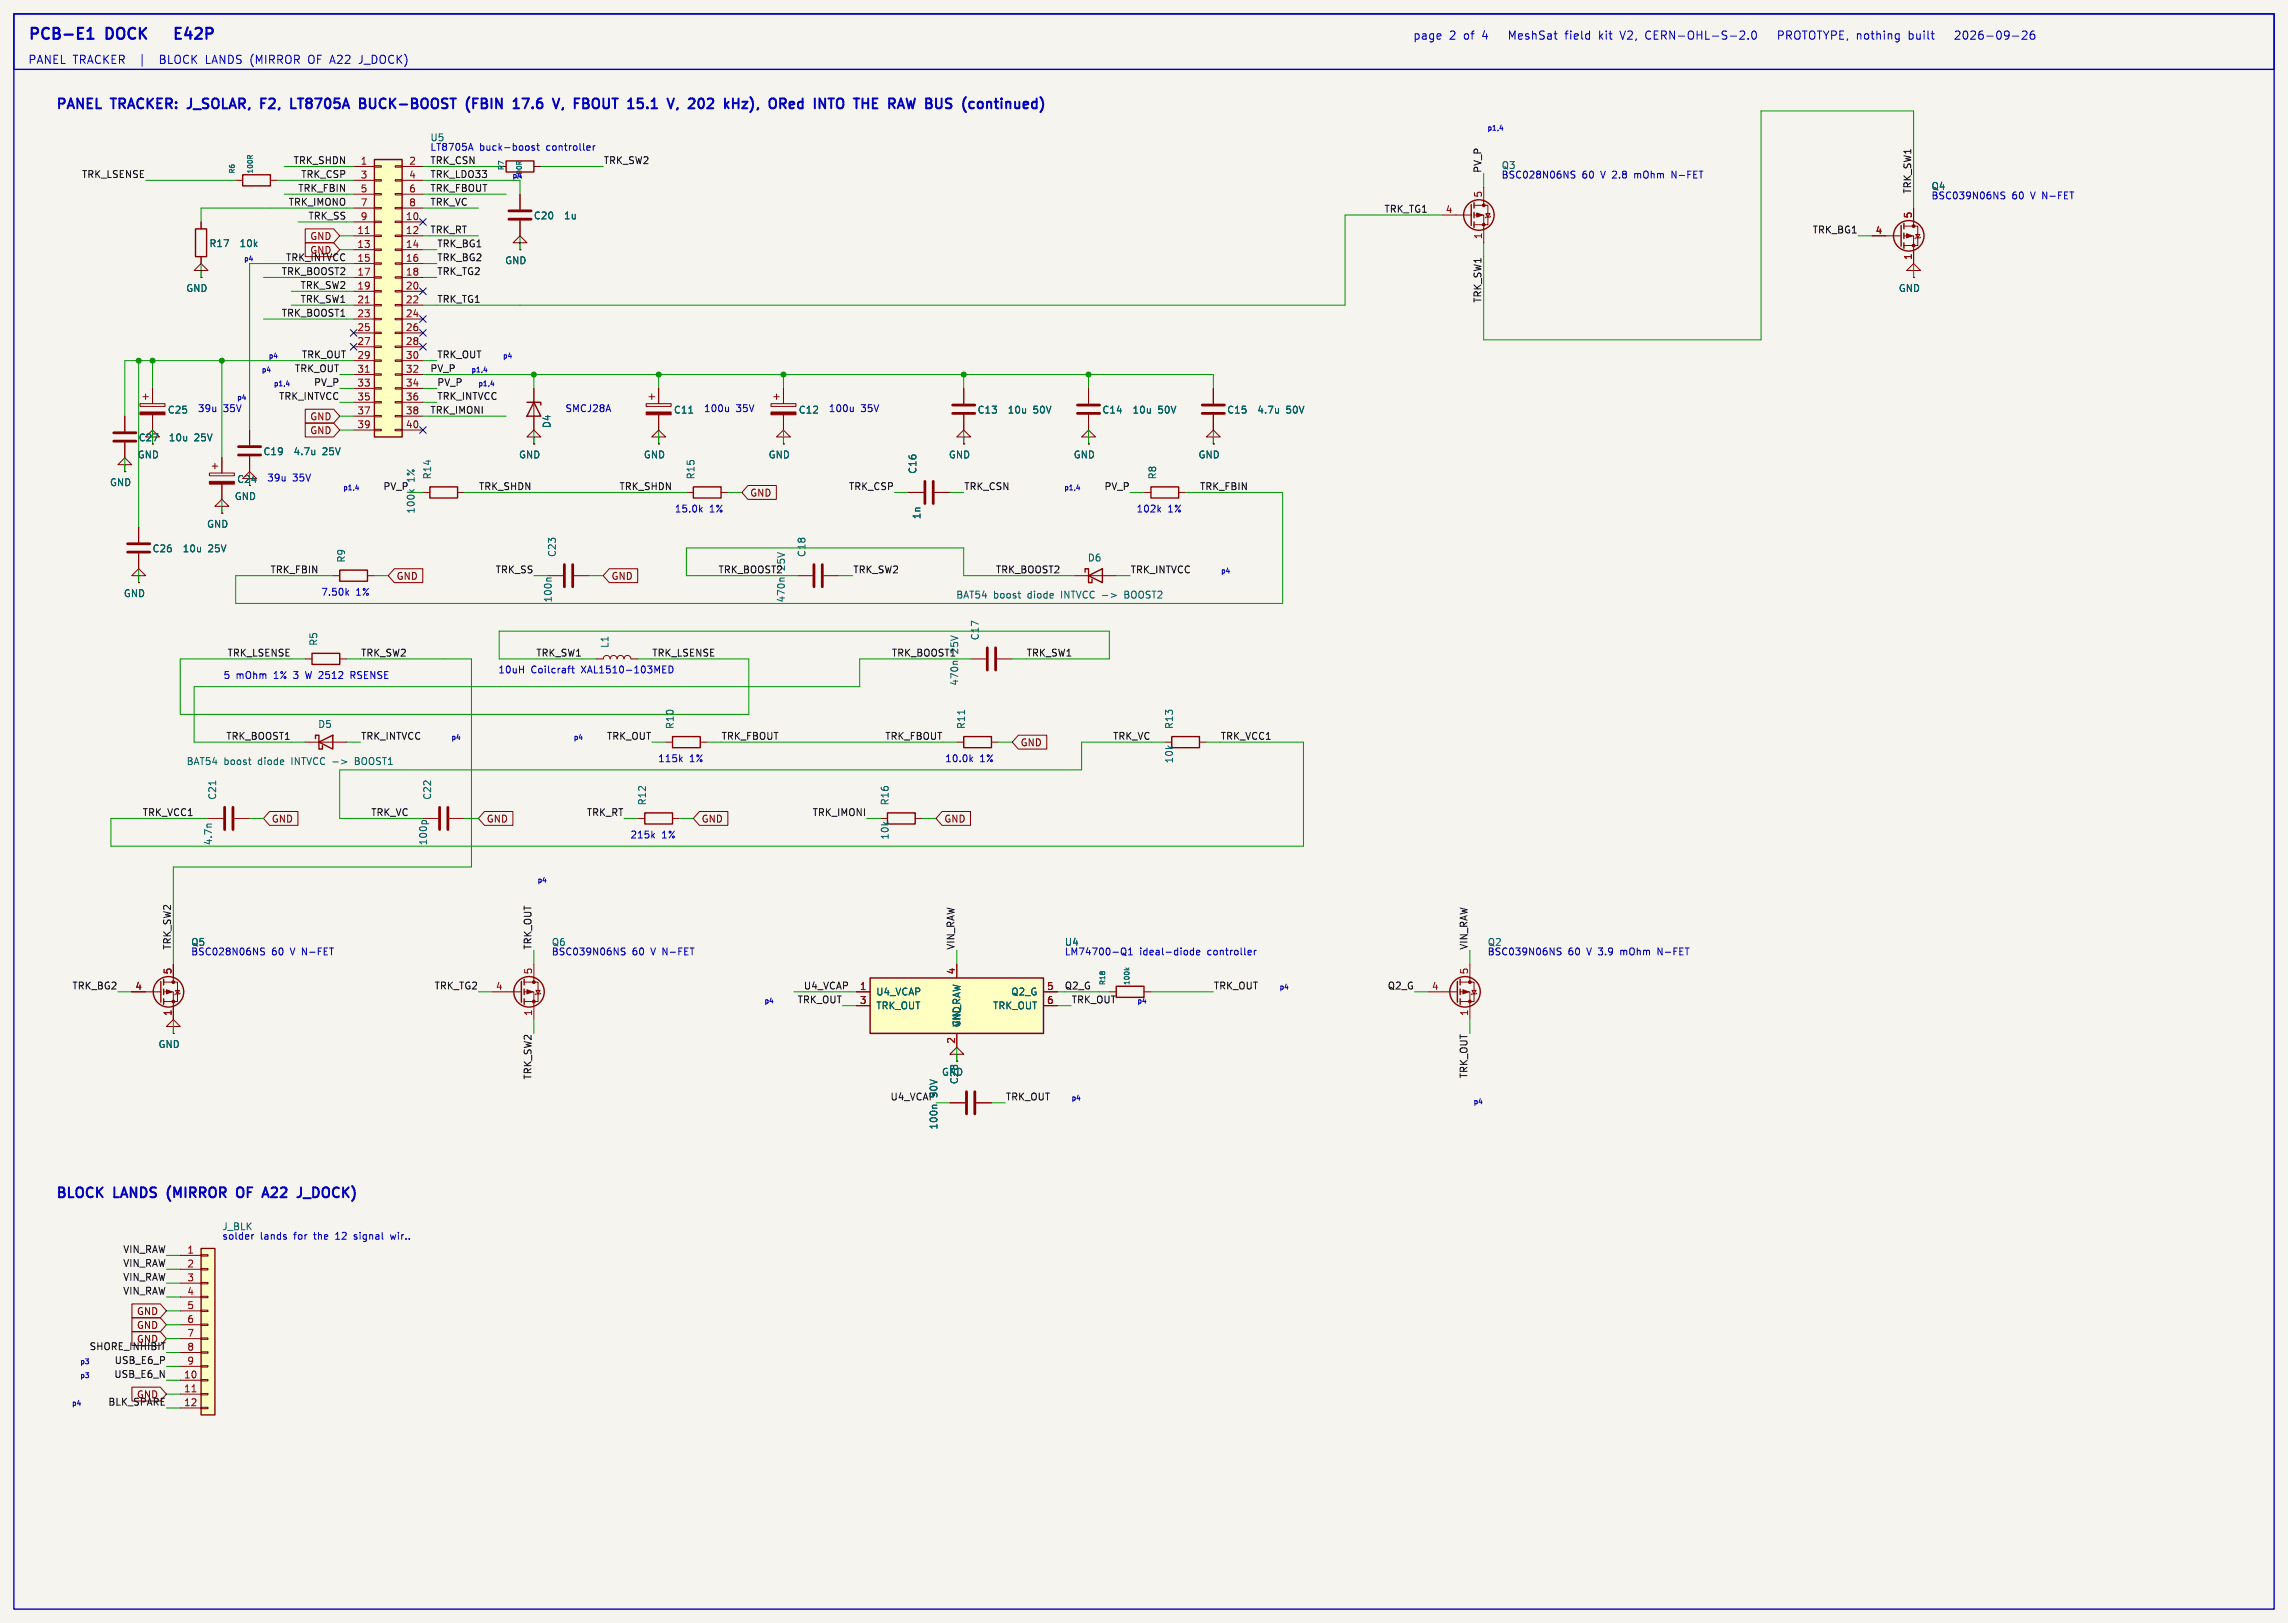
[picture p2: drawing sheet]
<svg xmlns="http://www.w3.org/2000/svg" width="419mm" height="297mm" viewBox="0 0 419 297" stroke-linecap="round" stroke-linejoin="round" font-family="sans-serif">
<defs><g id="words">
<g font-size="2.8" fill="#0000c2">
<text x="5.1" y="7.4">PCB-E1</text>
<text x="19.6" y="7.4">DOCK</text>
<text x="34.7" y="7.4">E42P</text>
</g>
<g font-size="2.5" fill="#0000c2">
<text x="10.2" y="20.1">PANEL</text>
<text x="20.6" y="20.1">TRACKER: J_SOLAR,</text>
<text x="49.3" y="20.1">F2,</text>
<text x="55.6" y="20.1">LT8705A</text>
<text x="68.9" y="20.1">BUCK-BOOST</text>
<text x="89.1" y="20.1">(FBIN</text>
<text x="98.5" y="20.1">17.6</text>
<text x="106.6" y="20.1">V,</text>
<text x="111.1" y="20.1">FBOUT</text>
<text x="121.7" y="20.1">15.1</text>
<text x="129.8" y="20.1">V,</text>
<text x="134.3" y="20.1">202</text>
<text x="141.5" y="20.1">kHz),</text>
<text x="150.4" y="20.1">ORed</text>
<text x="159.4" y="20.1">INTO</text>
<text x="167.5" y="20.1">THE</text>
<text x="174.5" y="20.1">RAW BUS</text>
<text x="189.4" y="20.1">(continued)</text>
<text x="10.2" y="219.5">BLOCK</text>
<text x="21" y="219.5">LANDS</text>
<text x="31.5" y="219.5">(MIRROR</text>
<text x="45" y="219.5">OF</text>
<text x="50.5" y="219.5">A22</text>
<text x="57.6" y="219.5">J_DOCK)</text>
</g>
<g font-size="2.1" fill="#0000c2">
<text x="5.1" y="11.8">PANEL TRACKER</text>
<text x="25.7" y="11.8">|</text>
<text x="29.7" y="11.8">BLOCK</text>
<text x="38.3" y="11.8">LANDS (MIRROR</text>
<text x="57.4" y="11.8">OF A22</text>
<text x="67" y="11.8">J_DOCK)</text>
<text x="258.8" y="7.4">page</text>
<text x="265.4" y="7.4">2</text>
<text x="268.2" y="7.4">of</text>
<text x="271.7" y="7.4">4</text>
<text x="277" y="7.4">MeshSat</text>
<text x="287.5" y="7.4">field</text>
<text x="293.8" y="7.4">kit</text>
<text x="297.9" y="7.4">V2,</text>
<text x="302.6" y="7.4">CERN-OHL-S-2.0</text>
<text x="327.4" y="7.4">PROTOTYPE, nothing</text>
<text x="351.6" y="7.4">built</text>
<text x="360.6" y="7.4">2026-09-26</text>
</g>
<g font-size="1.8" fill="#0000c2">
<text x="78.7" y="27.7">LT8705A</text>
<text x="78.7" y="26.1">U5</text>
<text x="87.8" y="27.7">buck-boost</text>
<text x="100.2" y="27.7">controller</text>
<text x="275" y="32.8">BSC028N06NS</text>
<text x="275" y="31.1">Q3</text>
<text x="289.8" y="32.8">60</text>
<text x="293.4" y="32.8">V 2.8</text>
<text x="299.8" y="32.8">mOhm</text>
<text x="306.9" y="32.8">N-FET</text>
<text x="353.7" y="36.6">BSC039N06NS</text>
<text x="368.5" y="36.6">60</text>
<text x="372.1" y="36.6">V N-FET</text>
<text x="36.1" y="75.5">39u</text>
<text x="40.9" y="75.5">35V</text>
<text x="103.5" y="75.5">SMCJ28A</text>
<text x="128.9" y="75.5">100u</text>
<text x="134.8" y="75.5">35V</text>
<text x="151.7" y="75.5">100u</text>
<text x="157.7" y="75.5">35V</text>
<text x="48.8" y="88.2">39u</text>
<text x="53.6" y="88.2">35V</text>
<text x="123.5" y="93.9">15.0k</text>
<text x="129.9" y="93.9">1%</text>
<text x="208.1" y="93.9">102k</text>
<text x="213.9" y="93.9">1%</text>
<text x="58.7" y="109.2">7.50k</text>
<text x="65.2" y="109.2">1%</text>
<text x="40.9" y="124.4">5</text>
<text x="43.2" y="124.4">mOhm</text>
<text x="50.3" y="124.4">1%</text>
<text x="54.1" y="124.4">3</text>
<text x="56.5" y="124.4">W 2512</text>
<text x="65.1" y="124.4">RSENSE</text>
<text x="91.2" y="123.4">10uH</text>
<text x="97.3" y="123.4">Coilcraft</text>
<text x="106.6" y="123.4">XAL1510-103MED</text>
<text x="120.5" y="139.6">115k</text>
<text x="126.3" y="139.6">1%</text>
<text x="173" y="139.6">10.0k</text>
<text x="179.5" y="139.6">1%</text>
<text x="115.4" y="153.6">215k</text>
<text x="121.2" y="153.6">1%</text>
<text x="101" y="173.4">Q6</text>
<text x="272.4" y="173.4">Q2</text>
<text x="34.9" y="175">BSC028N06NS</text>
<text x="49.8" y="175">60</text>
<text x="53.3" y="175">V N-FET</text>
<text x="101" y="175">BSC039N06NS</text>
<text x="115.8" y="175">60</text>
<text x="119.4" y="175">V N-FET</text>
<text x="194.9" y="175">LM74700-Q1</text>
<text x="208.8" y="175">ideal-diode</text>
<text x="221.3" y="175">controller</text>
<text x="272.4" y="175">BSC039N06NS</text>
<text x="287.2" y="175">60</text>
<text x="290.8" y="175">V 3.9</text>
<text x="297.3" y="175">mOhm</text>
<text x="304.3" y="175">N-FET</text>
<text x="40.6" y="227.1">solder</text>
<text x="40.6" y="225.5">J_BLK</text>
<text x="47.7" y="227.1">lands</text>
<text x="54" y="227.1">for</text>
<text x="57.8" y="227.1">the</text>
<text x="62" y="227.1">12</text>
<text x="65.5" y="227.1">signal</text>
<text x="72.5" y="227.1">wir..</text>
</g>
<g font-size="1.8" fill="#0f0f0f">
<text x="14.9" y="32.7">TRK_LSENSE</text>
<text x="53.7" y="30.1">TRK_SHDN</text>
<text x="54.5" y="35.2">TRK_FBIN</text>
<text x="55.1" y="32.7">TRK_CSP</text>
<text x="78.7" y="35.2">TRK_FBOUT</text>
<text x="78.7" y="32.7">TRK_LDO33</text>
<text x="78.7" y="30.1">TRK_CSN</text>
<text x="110.5" y="30.1">TRK_SW2</text>
<text x="271.4" y="31.8" transform="rotate(-90 271.4 31.8)">PV_P</text>
<text x="350.2" y="35.6" transform="rotate(-90 350.2 35.6)">TRK_SW1</text>
<text x="52.8" y="37.8">TRK_IMONO</text>
<text x="56.4" y="40.3">TRK_SS</text>
<text x="78.7" y="37.8">TRK_VC</text>
<text x="253.5" y="39">TRK_TG1</text>
<text x="52.3" y="47.9">TRK_INTVCC</text>
<text x="56.7" y="46.7">GND</text>
<text x="78.7" y="42.8">TRK_RT</text>
<text x="80" y="47.9">TRK_BG2</text>
<text x="80" y="45.4">TRK_BG1</text>
<text x="331.9" y="42.8">TRK_BG1</text>
<text x="51.5" y="50.5">TRK_BOOST2</text>
<text x="55" y="53">TRK_SW2</text>
<text x="80" y="50.5">TRK_TG2</text>
<text x="51.5" y="58.1">TRK_BOOST1</text>
<text x="55" y="55.5">TRK_SW1</text>
<text x="80" y="55.5">TRK_TG1</text>
<text x="271.4" y="55.5" transform="rotate(-90 271.4 55.5)">TRK_SW1</text>
<text x="55.2" y="65.7">TRK_OUT</text>
<text x="80" y="65.7">TRK_OUT</text>
<text x="53.9" y="68.2">TRK_OUT</text>
<text x="57.4" y="70.8">PV_P</text>
<text x="78.7" y="68.2">PV_P</text>
<text x="80" y="70.8">PV_P</text>
<text x="51" y="73.3">TRK_INTVCC</text>
<text x="78.7" y="75.9">TRK_IMONI</text>
<text x="80" y="73.3">TRK_INTVCC</text>
<text x="70.1" y="89.8">PV_P</text>
<text x="76.1" y="88.3" transform="rotate(-90 76.1 88.3)">1%</text>
<text x="87.6" y="89.8">TRK_SHDN</text>
<text x="113.4" y="89.8">TRK_SHDN</text>
<text x="155.4" y="89.8">TRK_CSP</text>
<text x="176.5" y="89.8">TRK_CSN</text>
<text x="202.2" y="89.8">PV_P</text>
<text x="219.7" y="89.8">TRK_FBIN</text>
<text x="49.4" y="105.1">TRK_FBIN</text>
<text x="90.7" y="105.1">TRK_SS</text>
<text x="131.5" y="105.1">TRK_BOOST2</text>
<text x="144" y="104.5" transform="rotate(-90 144 104.5)">25V</text>
<text x="156.2" y="105.1">TRK_SW2</text>
<text x="182.3" y="105.1">TRK_BOOST2</text>
<text x="207" y="105.1">TRK_INTVCC</text>
<text x="175.7" y="119.7" transform="rotate(-90 175.7 119.7)">25V</text>
<text x="41.6" y="120.3">TRK_LSENSE</text>
<text x="66" y="120.3">TRK_SW2</text>
<text x="98.1" y="120.3">TRK_SW1</text>
<text x="119.4" y="120.3">TRK_LSENSE</text>
<text x="163.3" y="120.3">TRK_BOOST1</text>
<text x="188" y="120.3">TRK_SW1</text>
<text x="41.3" y="135.5">TRK_BOOST1</text>
<text x="66" y="135.5">TRK_INTVCC</text>
<text x="111.1" y="135.5">TRK_OUT</text>
<text x="132.1" y="135.5">TRK_FBOUT</text>
<text x="162.1" y="135.5">TRK_FBOUT</text>
<text x="203.8" y="135.5">TRK_VC</text>
<text x="223.5" y="135.5">TRK_VCC1</text>
<text x="26" y="149.5">TRK_VCC1</text>
<text x="67.9" y="149.5">TRK_VC</text>
<text x="107.4" y="149.5">TRK_RT</text>
<text x="148.7" y="149.5">TRK_IMONI</text>
<text x="31.4" y="174" transform="rotate(-90 31.4 174)">TRK_SW2</text>
<text x="97.4" y="174" transform="rotate(-90 97.4 174)">TRK_OUT</text>
<text x="174.9" y="174" transform="rotate(-90 174.9 174)">VIN_RAW</text>
<text x="268.9" y="174" transform="rotate(-90 268.9 174)">VIN_RAW</text>
<text x="13.2" y="181.3">TRK_BG2</text>
<text x="79.5" y="181.3">TRK_TG2</text>
<text x="146" y="183.8">TRK_OUT</text>
<text x="147.2" y="181.3">U4_VCAP</text>
<text x="194.9" y="181.3">Q2_G</text>
<text x="196.2" y="183.8">TRK_OUT</text>
<text x="222.2" y="181.3">TRK_OUT</text>
<text x="254.1" y="181.3">Q2_G</text>
<text x="97.4" y="197.8" transform="rotate(-90 97.4 197.8)">TRK_SW2</text>
<text x="268.9" y="197.5" transform="rotate(-90 268.9 197.5)">TRK_OUT</text>
<text x="163" y="201.6">U4_VCAP</text>
<text x="184.2" y="201.6">TRK_OUT</text>
<text x="22.5" y="232.1">VIN_RAW</text>
<text x="22.5" y="229.5">VIN_RAW</text>
<text x="22.5" y="237.1">VIN_RAW</text>
<text x="22.5" y="234.6">VIN_RAW</text>
<text x="16.3" y="247.3">SHORE_INHIBIT</text>
<text x="20.9" y="249.8">USB_E6_P</text>
<text x="25" y="246.1">GND</text>
<text x="19.8" y="257.5">BLK_SPARE</text>
<text x="20.8" y="252.4">USB_E6_N</text>
<text x="25" y="256.2">GND</text>
</g>
<g font-size="1.8" fill="#a90000">
<text x="66" y="30.2">1</text>
<text x="66" y="32.8">3</text>
<text x="66" y="35.3">5</text>
<text x="74.9" y="30.2">2</text>
<text x="74.9" y="32.8">4</text>
<text x="74.9" y="35.3">6</text>
<text x="66" y="37.8">7</text>
<text x="66" y="40.4">9</text>
<text x="74.3" y="40.4">10</text>
<text x="74.9" y="37.8">8</text>
<text x="264.7" y="39.1">4</text>
<text x="271.5" y="36.3" transform="rotate(-90 271.5 36.3)">5</text>
<text x="350.3" y="40.1" transform="rotate(-90 350.3 40.1)">5</text>
<text x="65.4" y="42.9">11</text>
<text x="65.4" y="45.5">13</text>
<text x="74.3" y="42.9">12</text>
<text x="74.3" y="45.5">14</text>
<text x="271.5" y="43.9" transform="rotate(-90 271.5 43.9)">1</text>
<text x="343.5" y="42.9">4</text>
<text x="350.3" y="47.7" transform="rotate(-90 350.3 47.7)">1</text>
<text x="65.4" y="48">15</text>
<text x="65.4" y="50.5">17</text>
<text x="65.4" y="53.1">19</text>
<text x="74.3" y="48">16</text>
<text x="74.3" y="50.5">18</text>
<text x="74.3" y="53.1">20</text>
<text x="65.4" y="55.6">21</text>
<text x="65.4" y="58.2">23</text>
<text x="74.3" y="55.6">22</text>
<text x="74.3" y="58.2">24</text>
<text x="65.4" y="60.7">25</text>
<text x="65.4" y="63.2">27</text>
<text x="65.4" y="65.8">29</text>
<text x="74.3" y="60.7">26</text>
<text x="74.3" y="63.2">28</text>
<text x="74.3" y="65.8">30</text>
<text x="65.4" y="68.3">31</text>
<text x="65.4" y="70.9">33</text>
<text x="74.3" y="68.3">32</text>
<text x="74.3" y="70.9">34</text>
<text x="65.4" y="73.4">35</text>
<text x="65.4" y="75.9">37</text>
<text x="74.3" y="73.4">36</text>
<text x="74.3" y="75.9">38</text>
<text x="65.4" y="78.5">39</text>
<text x="74.3" y="78.5">40</text>
<text x="31.5" y="178.5" transform="rotate(-90 31.5 178.5)">5</text>
<text x="97.5" y="178.5" transform="rotate(-90 97.5 178.5)">5</text>
<text x="175" y="178.5" transform="rotate(-90 175 178.5)">4</text>
<text x="269" y="178.5" transform="rotate(-90 269 178.5)">5</text>
<text x="24.7" y="181.4">4</text>
<text x="90.7" y="181.4">4</text>
<text x="157.4" y="181.4">1</text>
<text x="157.4" y="183.9">3</text>
<text x="191.7" y="181.4">5</text>
<text x="191.7" y="183.9">6</text>
<text x="262.2" y="181.4">4</text>
<text x="31.5" y="186.1" transform="rotate(-90 31.5 186.1)">1</text>
<text x="97.5" y="186.1" transform="rotate(-90 97.5 186.1)">1</text>
<text x="175" y="191.2" transform="rotate(-90 175 191.2)">2</text>
<text x="269" y="186.1" transform="rotate(-90 269 186.1)">1</text>
<text x="34.2" y="229.6">1</text>
<text x="34.2" y="232.2">2</text>
<text x="34.2" y="234.7">3</text>
<text x="34.2" y="237.2">4</text>
<text x="34.2" y="239.8">5</text>
<text x="34.2" y="242.3">6</text>
<text x="34.2" y="244.9">7</text>
<text x="34.2" y="247.4">8</text>
<text x="34.2" y="249.9">9</text>
<text x="33.6" y="252.5">10</text>
<text x="33.6" y="255">11</text>
<text x="33.6" y="257.6">12</text>
</g>
<g font-size="1.8" fill="#006464">
<text x="353.7" y="35">Q4</text>
<text x="97.7" y="40.4">C20</text>
<text x="103.2" y="40.4">1u</text>
<text x="38.3" y="45.4">R17</text>
<text x="43.8" y="45.4">10k</text>
<text x="34" y="53.7">GND</text>
<text x="92.4" y="48.6">GND</text>
<text x="347.7" y="53.7">GND</text>
<text x="30.6" y="75.9">C25</text>
<text x="123.3" y="75.9">C11</text>
<text x="146.2" y="75.9">C12</text>
<text x="179" y="75.9">C13</text>
<text x="184.5" y="75.9">10u</text>
<text x="189.2" y="75.9">50V</text>
<text x="201.8" y="75.9">C14</text>
<text x="207.3" y="75.9">10u</text>
<text x="212.1" y="75.9">50V</text>
<text x="224.7" y="75.9">C15</text>
<text x="230.2" y="75.9">4.7u</text>
<text x="235.6" y="75.9">50V</text>
<text x="25.3" y="81">C27</text>
<text x="30.8" y="81">10u</text>
<text x="35.6" y="81">25V</text>
<text x="48.2" y="83.5">C19</text>
<text x="53.7" y="83.5">4.7u</text>
<text x="59" y="83.5">25V</text>
<text x="101" y="78.5" transform="rotate(-90 101 78.5)">D4</text>
<text x="20" y="89.2">GND</text>
<text x="25.1" y="84.1">GND</text>
<text x="79.2" y="87.9" transform="rotate(-90 79.2 87.9)">R14</text>
<text x="95" y="84.1">GND</text>
<text x="117.8" y="84.1">GND</text>
<text x="127.4" y="87.9" transform="rotate(-90 127.4 87.9)">R15</text>
<text x="140.7" y="84.1">GND</text>
<text x="168.1" y="86.9" transform="rotate(-90 168.1 86.9)">C16</text>
<text x="173.7" y="84.1">GND</text>
<text x="196.6" y="84.1">GND</text>
<text x="212" y="87.9" transform="rotate(-90 212 87.9)">R8</text>
<text x="219.4" y="84.1">GND</text>
<text x="42.9" y="91.8">GND</text>
<text x="76.1" y="94.2" transform="rotate(-90 76.1 94.2)">100k</text>
<text x="168.8" y="95.2" transform="rotate(-90 168.8 95.2)">1n</text>
<text x="27.8" y="101.3">C26</text>
<text x="33.4" y="101.3">10u</text>
<text x="37.8" y="96.8">GND</text>
<text x="38.1" y="101.3">25V</text>
<text x="63.4" y="103.1" transform="rotate(-90 63.4 103.1)">R9</text>
<text x="102" y="102.1" transform="rotate(-90 102 102.1)">C23</text>
<text x="147.7" y="102.1" transform="rotate(-90 147.7 102.1)">C18</text>
<text x="199.2" y="103">D6</text>
<text x="22.6" y="109.5">GND</text>
<text x="101.3" y="110.4" transform="rotate(-90 101.3 110.4)">100n</text>
<text x="144" y="110.4" transform="rotate(-90 144 110.4)">470n</text>
<text x="175.1" y="109.8">BAT54</text>
<text x="182" y="109.8">boost</text>
<text x="188.3" y="109.8">diode</text>
<text x="194.7" y="109.8">INTVCC -&gt;</text>
<text x="206.7" y="109.8">BOOST2</text>
<text x="58.3" y="118.4" transform="rotate(-90 58.3 118.4)">R5</text>
<text x="111.7" y="118.7" transform="rotate(-90 111.7 118.7)">L1</text>
<text x="179.5" y="117.3" transform="rotate(-90 179.5 117.3)">C17</text>
<text x="175.7" y="125.7" transform="rotate(-90 175.7 125.7)">470n</text>
<text x="58.2" y="133.5">D5</text>
<text x="123.6" y="133.6" transform="rotate(-90 123.6 133.6)">R10</text>
<text x="176.9" y="133.6" transform="rotate(-90 176.9 133.6)">R11</text>
<text x="215" y="133.6" transform="rotate(-90 215 133.6)">R13</text>
<text x="34.1" y="140.3">BAT54</text>
<text x="41" y="140.3">boost</text>
<text x="47.4" y="140.3">diode</text>
<text x="53.7" y="140.3">INTVCC -&gt;</text>
<text x="65.7" y="140.3">BOOST1</text>
<text x="215" y="139.9" transform="rotate(-90 215 139.9)">10k</text>
<text x="39.8" y="146.6" transform="rotate(-90 39.8 146.6)">C21</text>
<text x="79.2" y="146.6" transform="rotate(-90 79.2 146.6)">C22</text>
<text x="118.5" y="147.6" transform="rotate(-90 118.5 147.6)">R12</text>
<text x="163" y="147.6" transform="rotate(-90 163 147.6)">R16</text>
<text x="39" y="154.9" transform="rotate(-90 39 154.9)">4.7n</text>
<text x="78.4" y="154.9" transform="rotate(-90 78.4 154.9)">100p</text>
<text x="163" y="153.9" transform="rotate(-90 163 153.9)">10k</text>
<text x="34.9" y="173.4">Q5</text>
<text x="194.9" y="173.4">U4</text>
<text x="160.4" y="182.5">U4_VCAP</text>
<text x="160.4" y="185">TRK_OUT</text>
<text x="181.8" y="185">TRK_OUT</text>
<text x="185.1" y="182.5">Q2_G</text>
<text x="176.1" y="188.2" transform="rotate(-90 176.1 188.2)">GND</text>
<text x="176.1" y="188.1" transform="rotate(-90 176.1 188.1)">VIN_RAW</text>
<text x="28.9" y="192.1">GND</text>
<text x="172.4" y="197.2">GND</text>
<text x="171.9" y="201" transform="rotate(-90 171.9 201)">50V</text>
<text x="175.7" y="198.6" transform="rotate(-90 175.7 198.6)">C28</text>
<text x="171.9" y="206.9" transform="rotate(-90 171.9 206.9)">100n</text>
</g>
<g font-size="1.8" fill="#840000">
<text x="56.7" y="44.1">GND</text>
<text x="56.7" y="77.2">GND</text>
<text x="56.7" y="79.7">GND</text>
<text x="43.3" y="88.6">C24</text>
<text x="137.3" y="91.1">GND</text>
<text x="72.5" y="106.4">GND</text>
<text x="111.9" y="106.4">GND</text>
<text x="186.8" y="136.8">GND</text>
<text x="49.7" y="150.8">GND</text>
<text x="89.1" y="150.8">GND</text>
<text x="128.4" y="150.8">GND</text>
<text x="172.9" y="150.8">GND</text>
<text x="25" y="243.5">GND</text>
<text x="25" y="241">GND</text>
</g>
<g font-size="1.3" fill="#0000c2">
<text x="272.4" y="24">p1,4</text>
<text x="93.8" y="32.7">p4</text>
<text x="44.6" y="47.9">p4</text>
<text x="49.1" y="65.7">p4</text>
<text x="92.1" y="65.7">p4</text>
<text x="47.9" y="68.2">p4</text>
<text x="50.1" y="70.8">p1,4</text>
<text x="86.3" y="68.2">p1,4</text>
<text x="87.5" y="70.8">p1,4</text>
<text x="43.4" y="73.3">p4</text>
<text x="62.8" y="89.8">p1,4</text>
<text x="194.9" y="89.8">p1,4</text>
<text x="223.6" y="105.1">p4</text>
<text x="82.6" y="135.5">p4</text>
<text x="105" y="135.5">p4</text>
<text x="98.4" y="161.7">p4</text>
<text x="139.9" y="183.8">p4</text>
<text x="208.3" y="183.8">p4</text>
<text x="234.3" y="181.3">p4</text>
<text x="196.2" y="201.6">p4</text>
<text x="269.8" y="202.2">p4</text>
<text x="14.6" y="249.8">p3</text>
<text x="13.1" y="257.5">p4</text>
<text x="14.6" y="252.4">p3</text>
</g>
<g font-size="1.3" fill="#006464">
<text x="43.2" y="31.9" transform="rotate(-90 43.2 31.9)">R6</text>
<text x="46.5" y="31.9" transform="rotate(-90 46.5 31.9)">100R</text>
<text x="92.5" y="31.3" transform="rotate(-90 92.5 31.3)">R7</text>
<text x="95.8" y="33" transform="rotate(-90 95.8 33)">100R</text>
<text x="202.6" y="180.5" transform="rotate(-90 202.6 180.5)">R18</text>
<text x="207.1" y="180.5" transform="rotate(-90 207.1 180.5)">100k</text>
</g>
</g></defs>
<path d="M-.1 0h419.2v297.2h-419.2z" fill="#f5f4ef" stroke="#f5f4ef" stroke-width=".18"/>
<g fill="none" stroke="#840000" stroke-width=".18">
<path d="M264.2 39.4h5.3M270 37.6h2.5v3.5h-2.5M270 39.4h1.8v5.1M271.8 34.3v3.3M272.2 39.1h.7l-.4 .7zM273 39.6l-.1 .2h-.7l-.2 .1M350.5 38.1v3.3M342.9 43.2h5.3M348.7 41.4h2.6v3.6h-2.6M348.7 43.2h1.8v5.1M350.5 49.5h1.3l-1.3-1.2-1.3 1.2h1.3v1.3M350.5 50.8h.1"/>
<path d="M350.9 42.9h.8l-.4 .7zM351.8 43.4l-.1 .2h-.8l-.1 .1M199.4 71.1v2.8M199.4 75.9v2.8M222.2 71.1v2.8M222.2 75.9v2.8M209.5 90.2h1.3M215.9 90.2h1.3M222.2 80h1.3l-1.3-1.3-1.2 1.3h1.2v1.3M222.2 81.3h.1M267.5 179.8h2.5v3.6h-2.5M269.2 176.5v3.3"/>
<path d="M175.3 193h1.2l-1.2-1.2-1.3 1.2h1.3v1.3M175.3 194.3h.1M261.6 181.6h5.4M267.5 181.6h1.7v5.1M269.6 181.4h.8l-.4 .6zM270.5 181.9l-.1 .1h-.8l-.1 .1"/>
</g>
<path d="M197.4 74.2h4M197.4 75.7h4M220.2 74.2h4.1M220.2 75.7h4.1" fill="none" stroke="#840000" stroke-width=".51"/>
<g fill="none" stroke="#840000" stroke-width=".25">
<path d="M269.5 37.5v3.8M270 37.1v1M270 38.9v1M270 40.6v1.1M348.2 41.3v3.8M348.7 40.9v1M348.7 42.7v1M348.7 44.5v1M210.8 89.2h5.1v2h-5.1zM267 179.7v3.8M267.5 179.3v1M267.5 181.1v1"/>
<path d="M267.5 182.9v1"/>
<circle cx="270.9" cy="39.4" r="2.79"/>
<circle cx="349.6" cy="43.2" r="2.79"/>
<circle cx="268.4" cy="181.6" r="2.79"/>
</g>
<g fill="#840000" stroke="#840000" stroke-width=".18">
<path d="M349.2 42.8l1.1 .4-1.1 .4z"/>
<path d="M268 181.2l1 .4-1 .4z"/>
<path d="M270.5 39l1 .4-1 .4z"/>
<circle cx="350.5" cy="41.4" r=".25"/>
<circle cx="350.5" cy="45" r=".25"/>
<circle cx="269.2" cy="179.8" r=".25"/>
<circle cx="269.2" cy="183.4" r=".25"/>
<circle cx="271.8" cy="37.6" r=".25"/>
<circle cx="271.8" cy="41.1" r=".25"/>
</g>
<path d="M234.2 74.8v.8M234.2 75.5l-.1 .1" fill="none" stroke="#006464" stroke-width=".18"/>
<path d="M159.4 179.1h31.7v10.1h-31.7z" fill="#ffffc2"/>
<g fill="none" stroke="#840000" stroke-width=".25">
<path d="M35.8 41.9h2v5.1h-2zM127 89.2h5.1v2h-5.1zM57.1 119.6h5.1v2.1h-5.1zM57.8 135.3v-.7h.6v2.6h.7v-.7M58.4 135.9l2.6-1.3v2.6zM176.5 134.9h5.1v2h-5.1zM214.6 134.9h5.1v2h-5.1zM162.6 148.8h5v2.1h-5zM95.5 179.7v3.8M96 179.3v1M159.4 179.1h31.7v10.1h-31.7zM96 181.1v1"/>
<path d="M96 182.9v1"/>
<circle cx="96.9" cy="181.6" r="2.79"/>
</g>
<g fill="none" stroke="#840000" stroke-width=".18">
<path d="M36.8 49.5h1.3l-1.3-1.2-1.2 1.2h1.2v1.3M36.8 50.8h.1M36.8 40.6v1.3M36.8 47v1.3M22.9 76.2v2.8M25.7 73.9h4.5v.5h-4.5zM26.2 72.6h1M26.7 72.1v1.1M27.9 71.1v2.8M27.9 75.9v2.8M141.2 73.9h4.6v.5h-4.6zM141.7 72.6h1"/>
<path d="M142.2 72.1v1.1M143.5 71.1v2.8M143.5 75.9v2.8M22.9 85.1h1.2l-1.2-1.3-1.3 1.3h1.3v1.3M22.9 86.4h.1M22.9 81v2.8M25.4 96.5v2.8M27.9 80h1.3l-1.3-1.3-1.2 1.3h1.2v1.3M40.6 92.7h1.3l-1.3-1.3-1.2 1.3h1.2v1.3M40.6 94h.1M125.7 90.2h1.3M132.1 90.2h1.2"/>
<path d="M143.5 80h1.3l-1.3-1.3-1.3 1.3h1.3v1.3M143.5 81.3h.1M25.4 105.4h1.3l-1.3-1.3-1.3 1.3h1.3v1.3M25.4 106.7h.1M25.4 101.3v2.8M100.3 105.4h2.8M105.2 105.4h2.7M55.9 135.9h7.6M55.9 120.7h1.2M62.2 120.7h1.3M175.3 135.9h1.2M177.8 120.7h2.8"/>
<path d="M181.6 135.9h1.3M182.6 120.7h2.8M213.4 135.9h1.2M219.7 135.9h1.3M77.5 149.9h2.8M82.3 149.9h2.8M161.3 149.9h1.3M167.6 149.9h1.3M96 179.8h2.6v3.6h-2.6M97.8 176.5v3.3M175.3 176.5v2.6M90.2 181.6h5.3"/>
<path d="M96 181.6h1.8v5.1M98.2 181.4h.7l-.3 .6zM99.1 181.9l-.2 .1h-.7l-.2 .1M156.8 181.6h2.6M156.8 184.2h2.6M175.3 189.2v2.6M191.1 181.6h2.6M191.1 184.2h2.6"/>
</g>
<path d="M20.8 79.2h4.1M20.8 80.8h4.1M23.4 99.6h4M23.4 101.1h4M103.4 103.4v4M104.9 103.4v4M180.8 118.6v4.1M182.4 118.6v4.1M80.5 147.8v4.1M82 147.8v4.1" fill="none" stroke="#840000" stroke-width=".51"/>
<g fill="#840000" stroke="#840000" stroke-width=".18">
<path d="M25.7 75.4h4.5v.5h-4.5z"/>
<path d="M96.5 181.2l1 .4-1 .4z"/>
<path d="M141.2 75.4h4.6v.5h-4.6z"/>
<circle cx="97.8" cy="179.8" r=".25"/>
<circle cx="97.8" cy="183.4" r=".25"/>
</g>
<path d="M101 105.8h-.7l-.2 .2M45.5 139.1h.5M45.9 140h.1M65.1 139.3h.4M65.5 138.7h-.4v1.3h.5M175.4 121.1h-.6l-.2 .2M176.7 130v.8M77.3 150.5l.2-.3h.4l.2 .3" fill="none" stroke="#006464" stroke-width=".18"/>
<path d="M68.6 29.2h5.1v50.8h-5.1z" fill="#ffffc2"/>
<g fill="none" stroke="#840000" stroke-width=".25">
<path d="M44.4 32h5.1v2h-5.1zM68.6 29.2h5.1v50.8h-5.1zM92.7 29.5h5.1v2h-5.1zM96.5 73.7h2.6v.5M97.8 73.7l1.3 2.5h-2.6zM78.7 89.2h5.1v2h-5.1zM62.2 104.4h5.1v2h-5.1zM198.8 104.8v-.7h.6v2.6h.6v-.7M199.4 105.4l2.5-1.3v2.6zM123.2 134.9h5.1v2h-5.1zM118.1 148.8h5.1v2.1h-5.1zM29.5 179.7v3.8"/>
<path d="M30 179.3v1M30 181.1v1M30 182.9v1M204.5 180.6h5v2h-5z"/>
<circle cx="30.9" cy="181.6" r="2.79"/>
</g>
<g fill="none" stroke="#840000" stroke-width=".18">
<path d="M43.2 33h1.2M49.5 33h1.3M64.8 30.5h3.8M64.8 33h3.8M64.8 35.6h3.8M64.8 38.1h3.8M68.6 30.4h1.2v.2h-1.2zM68.6 32.9h1.2v.2h-1.2zM68.6 35.4h1.2v.3h-1.2zM68.6 38h1.2v.2h-1.2zM72.4 30.4h1.3v.2h-1.3zM72.4 32.9h1.3v.2h-1.3z"/>
<path d="M72.4 35.4h1.3v.3h-1.3zM72.4 38h1.3v.2h-1.3zM73.7 30.5h3.8M73.7 33h3.8M73.7 35.6h3.8M73.7 38.1h3.8M95.2 35.6v2.8M97.8 30.5h1.3M64.8 40.6h3.8M64.8 43.2h3.8M64.8 45.7h3.8M64.8 48.3h3.8"/>
<path d="M64.8 50.8h3.8M64.8 53.3h3.8M64.8 55.9h3.8M64.8 58.4h3.8M68.6 40.5h1.2v.3h-1.2zM68.6 43.1h1.2v.2h-1.2zM68.6 45.6h1.2v.2h-1.2zM68.6 48.1h1.2v.3h-1.2zM68.6 50.7h1.2v.2h-1.2zM68.6 53.2h1.2v.3h-1.2zM68.6 55.8h1.2v.2h-1.2zM68.6 58.3h1.2v.2h-1.2z"/>
<path d="M72.4 40.5h1.3v.3h-1.3zM72.4 43.1h1.3v.2h-1.3zM72.4 45.6h1.3v.2h-1.3zM72.4 48.1h1.3v.3h-1.3zM72.4 50.7h1.3v.2h-1.3zM72.4 53.2h1.3v.3h-1.3zM72.4 55.8h1.3v.2h-1.3zM72.4 58.3h1.3v.2h-1.3zM73.7 40.6h3.8M73.7 43.2h3.8M73.7 45.7h3.8M73.7 48.3h3.8"/>
<path d="M73.7 50.8h3.8M73.7 53.3h3.8M73.7 55.9h3.8M73.7 58.4h3.8M95.2 44.5h1.3l-1.3-1.3-1.2 1.3h1.2v1.2M95.2 45.7h.1M95.2 40.4v2.8M45.7 78.7v2.8M64.8 61h3.8M64.8 63.5h3.8M64.8 66h3.8M64.8 68.6h3.8"/>
<path d="M64.8 71.1h3.8M64.8 73.7h3.8M64.8 76.2h3.8M64.8 78.7h3.8M68.6 60.8h1.2v.3h-1.2zM68.6 63.4h1.2v.2h-1.2zM68.6 65.9h1.2v.3h-1.2zM68.6 68.5h1.2v.2h-1.2zM68.6 71h1.2v.2h-1.2zM68.6 73.5h1.2v.3h-1.2zM68.6 76.1h1.2v.2h-1.2zM68.6 78.6h1.2v.3h-1.2z"/>
<path d="M72.4 60.8h1.3v.3h-1.3zM72.4 63.4h1.3v.2h-1.3zM72.4 65.9h1.3v.3h-1.3zM72.4 68.5h1.3v.2h-1.3zM72.4 71h1.3v.2h-1.3zM72.4 73.5h1.3v.3h-1.3zM72.4 76.1h1.3v.2h-1.3zM72.4 78.6h1.3v.3h-1.3zM73.7 61h3.8M73.7 63.5h3.8M73.7 66h3.8M73.7 68.6h3.8"/>
<path d="M73.7 71.1h3.8M73.7 73.7h3.8M73.7 76.2h3.8M73.7 78.7h3.8M97.8 71.1v7.6M118.4 73.9h4.5v.5h-4.5zM118.9 72.6h1M119.4 72.1v1.1M120.6 71.1v2.8M120.6 75.9v2.8M176.5 71.1v2.8M176.5 75.9v2.8"/>
<path d="M38.4 86.6h4.5v.5h-4.5zM38.9 85.3h1M39.4 84.8v1.1M40.6 83.8v2.8M40.6 88.6v2.8M45.7 87.6h1.3l-1.3-1.2-1.3 1.2h1.3v1.3M45.7 83.6v2.8M77.5 90.2h1.2M83.8 90.2h1.3M97.8 80h1.3l-1.3-1.3-1.3 1.3h1.3v1.3M97.8 81.3h.1M120.6 80h1.3l-1.3-1.3-1.2 1.3h1.2v1.3"/>
<path d="M120.6 81.3h.1M166.4 90.2h2.8M171.2 90.2h2.8M176.5 80h1.3l-1.3-1.3-1.2 1.3h1.2v1.3M176.5 81.3h.1M199.4 80h1.3l-1.3-1.3-1.3 1.3h1.3v1.3M199.4 81.3h.1M61 105.4h1.2M67.3 105.4h1.3M146 105.4h2.8M150.9 105.4h2.8M196.8 105.4h7.7"/>
<path d="M109.2 120.7h1.3a.64 .64 0 0 1 .6-.7 .64 .64 0 0 1 .7 .7 .64 .64 0 0 1 .6-.7 .64 .64 0 0 1 .6 .7 .64 .64 0 0 1 .7-.7 .64 .64 0 0 1 .6 .7 .64 .64 0 0 1 .6-.7 .64 .64 0 0 1 .7 .7h1.2M121.9 135.9h1.3M128.3 135.9h1.2M38.1 149.9h2.8M42.9 149.9h2.8M116.8 149.9h1.3M123.2 149.9h1.3M30 179.8h2.5v3.6h-2.5M31.7 176.5v3.3M24.1 181.6h5.4M30 181.6h1.7v5.1M31.7 188h1.3l-1.3-1.3-1.2 1.3h1.2v1.2"/>
<path d="M31.7 189.2h.1M32.1 181.4h.8l-.4 .6zM33 181.9l-.1 .1h-.8l-.1 .1M203.2 181.6h1.3M209.5 181.6h1.3"/>
</g>
<path d="M66.9 42.8h.7M66.9 55.5h.7M66.9 68.2h.7" fill="none" stroke="#a90000" stroke-width=".18"/>
<path d="M93.2 38.6h4.1M93.2 40.1h4.1M174.5 74.2h4.1M174.5 75.7h4.1M43.7 81.8h4.1M43.7 83.3h4.1M169.4 88.1v4.1M170.9 88.1v4.1M149.1 103.4v4M150.6 103.4v4M41.1 147.8v4.1M42.7 147.8v4.1" fill="none" stroke="#840000" stroke-width=".51"/>
<g fill="none" stroke="#006464" stroke-width=".18">
<path d="M45.4 28.6h.4M46.2 28.5l-.4 .3M94.7 29.6h.4M95.5 29.6l-.4 .3M126.2 75.6h.7M57.7 82.4v.9M57.7 83.1l-.1 .1M75 89.6l.5 .5M75.9 89.6l-.5 .4M143 105.8l-.2 .2M186.5 108.7h.5M186.8 109.5h.2"/>
<path d="M206.1 108.8h.4M206.5 108.2h-.4v1.3h.4M38.8 150.9l-.8 .1M39.5 143v.7M206.2 177.2l.4 .4M206.8 177.2l-.3 .3"/>
</g>
<g fill="#840000" stroke="#840000" stroke-width=".18">
<path d="M118.4 75.4h4.5v.5h-4.5z"/>
<path d="M30.5 181.2l1 .4-1 .4z"/>
<path d="M38.4 88.1h4.5v.5h-4.5z"/>
<circle cx="31.7" cy="179.8" r=".25"/>
<circle cx="31.7" cy="183.4" r=".25"/>
</g>
<path d="M36.8 228.6h2.6v30.5h-2.6z" fill="#ffffc2"/>
<path d="M36.8 228.6h2.6v30.5h-2.6z" fill="none" stroke="#840000" stroke-width=".25"/>
<g fill="none" stroke="#840000" stroke-width=".18">
<path d="M95.2 35.6v2.8M350.5 38.1v2.5M36.8 50.8h.1M36.8 40.6v1.3M36.8 47v1.3M55.9 44.4h5.2l1.1 1.3-1.1 1.3h-5.2zM55.9 41.9h5.2l1.1 1.3-1.1 1.3h-5.2zM95.2 45.7h.1M95.2 40.4v2.8M342.9 43.2h2.5M350.5 50.8h.1M350.5 45.7v2.6"/>
<path d="M22.9 76.2v2.8M27.9 71.1v2.8M27.9 75.9v2.8M45.7 78.7v2.8M55.9 74.9h5.2l1.1 1.3-1.1 1.3h-5.2zM55.9 77.5h5.2l1.1 1.2-1.1 1.3h-5.2zM97.8 71.1v2.6M97.8 76.2v2.5M120.6 71.1v2.8M120.6 75.9v2.8M143.5 71.1v2.8M143.5 75.9v2.8"/>
<path d="M176.5 71.1v2.8M176.5 75.9v2.8M199.4 71.1v2.8M199.4 75.9v2.8M222.2 71.1v2.8M222.2 75.9v2.8M22.9 86.4h.1M22.9 81v2.8M25.4 96.5v2.8M40.6 94h.1M40.6 83.8v2.8M40.6 88.6v2.8"/>
<path d="M45.7 83.6v2.8M97.8 81.3h.1M120.6 81.3h.1M137 88.9h5.2v2.5h-5.2l-1.1-1.2zM143.5 81.3h.1M166.4 90.2h2.8M171.2 90.2h2.8M176.5 81.3h.1M199.4 81.3h.1M222.2 81.3h.1M25.4 106.7h.1M25.4 101.3v2.8"/>
<path d="M72.2 104.1h5.2v2.6h-5.2l-1.1-1.3zM111.6 104.1h5.2v2.6h-5.2l-1.1-1.3zM186.5 134.6h5.2v2.6h-5.2l-1.1-1.3zM49.4 148.6h5.2v2.5h-5.2l-1.1-1.2zM88.7 148.6h5.2v2.5h-5.2l-1.1-1.2zM128.1 148.6h5.2v2.5h-5.2l-1.1-1.2zM172.6 148.6h5.2v2.5h-5.2l-1.2-1.2zM31.7 176.5v2.6M175.3 176.5v2.6M24.1 181.6h2.6M31.7 189.2h.1M31.7 184.2v2.5"/>
<path d="M156.8 181.6h2.6M156.8 184.2h2.6M175.3 194.3h.1M175.3 189.2v2.6M191.1 181.6h2.6M191.1 184.2h2.6M174 201.9h2.8M178.8 201.9h2.8M24.2 238.8h5.2l1.1 1.2-1.1 1.3h-5.2zM33 229.9h3.8M33 232.4h3.8M33 235h3.8"/>
<path d="M33 237.5h3.8M36.8 229.7h1.3v.3h-1.3zM36.8 232.3h1.3v.2h-1.3zM36.8 234.8h1.3v.3h-1.3zM36.8 237.4h1.3v.2h-1.3zM36.8 239.9h1.3v.3h-1.3zM24.2 243.8h5.2l1.1 1.3-1.1 1.3h-5.2zM24.2 241.3h5.2l1.1 1.3-1.1 1.2h-5.2zM24.2 254h5.2l1.1 1.3-1.1 1.2h-5.2zM33 240h3.8M33 242.6h3.8M33 245.1h3.8"/>
<path d="M33 247.7h3.8M33 250.2h3.8M33 252.7h3.8M33 255.3h3.8M33 257.8h3.8M36.8 242.4h1.3v.3h-1.3zM36.8 245h1.3v.2h-1.3zM36.8 247.5h1.3v.3h-1.3zM36.8 250.1h1.3v.2h-1.3zM36.8 252.6h1.3v.3h-1.3zM36.8 255.1h1.3v.3h-1.3zM36.8 257.7h1.3v.2h-1.3z"/>
</g>
<path d="M35.2 254.9h.7" fill="none" stroke="#a90000" stroke-width=".18"/>
<path d="M177 199.9v4.1M178.6 199.9v4.1" fill="none" stroke="#840000" stroke-width=".51"/>
<path d="M126.2 75.6h.7M234.2 74.8v.8M234.2 75.5l-.1 .1M57.7 82.4v.9M57.7 83.1l-.1 .1M171.6 202.4h-.6l-.2 .1" fill="none" stroke="#006464" stroke-width=".18"/>
<g fill="none" stroke="#009600" stroke-width=".18">
<path d="M26.7 33h16.5M50.8 33h14M52.1 35.6h12.7M52.1 30.5h12.7M64.8 38.1h-28v2.5M77.5 33h17.7v2.6M77.5 38.1h10.1M77.5 35.6h15.2M77.5 30.5h13.9M99.1 30.5h11.4M264.2 39.4h-17.8v16.5h-168.9M271.8 31.8v2.5"/>
<path d="M350.5 38.1v-17.8h-27.9v41.9h-50.8v-17.7M36.8 48.3v2.5M48.3 50.8h16.5M48.3 58.4h16.5M53.3 53.3h11.5M53.3 55.9h11.5M54.6 40.6h10.2M62.2 45.7h2.6M62.2 43.2h2.6M64.8 48.3h-19.1v30.4M77.5 50.8h2.5M77.5 48.3h2.5"/>
<path d="M77.5 45.7h2.5M77.5 43.2h10.1M95.2 43.2v2.5M340.4 43.2h2.5M350.5 48.3v2.5M25.4 66v30.5M27.9 66v5.1M27.9 78.7v2.6M40.6 66v17.8M62.2 68.6h2.6M62.2 71.1h2.6M62.2 78.7h2.6"/>
<path d="M62.2 76.2h2.6M62.2 73.7h2.6M64.8 66h-41.9v10.2M77.5 68.6h144.7v2.5M77.5 66h2.5M77.5 71.1h2.5M77.5 76.2h15.2M77.5 73.7h2.5M97.8 68.6v2.5M97.8 78.7v2.6M120.6 68.6v2.5M120.6 78.7v2.6"/>
<path d="M143.5 68.6v2.5M143.5 78.7v2.6M176.5 68.6v2.5M176.5 78.7v2.6M199.4 68.6v2.5M199.4 78.7v2.6M222.2 78.7v2.6M22.9 83.8v2.6M40.6 91.4v2.6M45.7 86.4v2.5M74.9 90.2h2.6M85.1 90.2h40.6"/>
<path d="M133.3 90.2h2.6M163.8 90.2h2.6M174 90.2h2.5M207 90.2h2.5M217.2 90.2h17.7v20.3h-191.7v-5.1h17.8M25.4 104.1v2.6M68.6 105.4h2.5M97.8 105.4h2.5M107.9 105.4h2.6M146 105.4h-20.3v-5.1h50.8v5.1h20.3M153.7 105.4h2.5M204.5 105.4h2.5"/>
<path d="M55.9 120.7h-22.9v10.1h104.2v-10.1h-20.4M63.5 120.7h22.9v38.1h-54.7v17.7M63.5 135.9h2.5M109.2 120.7h-17.8v-5.1h111.8v5.1h-17.8M119.4 135.9h2.5M129.5 135.9h45.8M177.8 120.7h-20.3v5h-121.9v10.2h20.3M182.9 135.9h2.5M213.4 135.9h-15.3v5.1h-135.9v8.9h15.3M221 135.9h17.8v19h-218.5v-5h17.8M45.7 149.9h2.6M85.1 149.9h2.5"/>
<path d="M114.3 149.9h2.5M124.5 149.9h2.5M158.7 149.9h2.6M168.9 149.9h2.5M97.8 174v2.5M175.3 174v2.5M269.2 174v2.5M21.6 181.6h2.5M31.7 186.7v2.5M87.6 181.6h2.6M97.8 186.7v2.5M145.4 181.6h11.4"/>
<path d="M154.3 184.2h2.5M175.3 191.8v2.5M193.7 181.6h9.5M193.7 184.2h2.5M210.8 181.6h11.4M259.1 181.6h2.5M269.2 186.7v2.5M171.4 201.9h2.6M181.6 201.9h2.5M30.5 235h2.5M30.5 229.9h2.5M30.5 232.4h2.5"/>
<path d="M30.5 237.5h2.5M30.5 247.7h2.5M30.5 242.6h2.5M30.5 245.1h2.5M30.5 250.2h2.5M30.5 252.7h2.5M30.5 255.3h2.5M30.5 257.8h2.5M30.5 240h2.5"/>
</g>
<g fill="none" stroke="#000084" stroke-width=".18">
<path d="M76.9 40l1.2 1.2M76.9 52.7l1.2 1.2M76.9 57.8l1.2 1.2M78.1 40l-1.2 1.2M78.1 52.7l-1.2 1.2M78.1 57.8l-1.2 1.2M64.2 60.4l1.2 1.2M64.2 62.9l1.2 1.2M65.4 60.4l-1.2 1.2M65.4 62.9l-1.2 1.2M76.9 60.4l1.2 1.2M76.9 62.9l1.2 1.2"/>
<path d="M76.9 78.1l1.2 1.2M78.1 60.4l-1.2 1.2M78.1 62.9l-1.2 1.2M78.1 78.1l-1.2 1.2"/>
</g>
<g fill="none" stroke="#0000c2" stroke-width=".36">
<path d="M47.9 18.9h.6M47.9 18h.8M53.3 19.8h.9M54.5 18h1.1M66.8 19a.49 .49 0 0 1 0 .7M66.8 18.2v.5M67.7 18v1.5l.2 .2 .5 .1M86.7 18.9h.6M86.7 18h.8M88.2 18.9h.6M88.8 18h-.6v1.8h.7M95.7 18h1.2l-.8 1.8"/>
<path d="M97.6 19.7v.1M105.3 18.9h.6M106.1 18h-.8v1.8M109.7 18.3v1.3M126.9 18l.2 .1a.49 .49 0 0 1 0 .7l-1 1h1.1M128.9 18.7a.66 .66 0 0 0-.4-.7h-.2a1.13 1.13 0 0 0 0 1.8h.2a.66 .66 0 0 0 .4-.7M133 19.1l.5 .7M133.5 18.6l-.7 .7M149.3 18v1.8M158 18.9h1M158 18v1.8M166.1 18l.4 1.8 .3-1.3"/>
<path d="M173.3 19.7l.6 .1M173.3 18.5a.66 .66 0 0 0 .6 .5M174 18h-.4l-.3 .4M187.7 18.6l.6 .1v.4l-.8 .1M188.3 19.7l-.6 .1M44.3 217.5a.6 .6 0 0 0-.6 0 .6 .6 0 0 0-.3 .5v.6a.6 .6 0 0 0 .3 .6 .6 .6 0 0 0 .6-.1M50.7 218.2l-1 1h1.1M55.6 219.4h1.3"/>
</g>
<g fill="none" stroke="#0000c2" stroke-width=".18">
<path d="M56.9 10.1l-.1 .1a.96 .96 0 0 0 .1 1.4M66.3 11.2l-.2 .3-.2 .1M286.7 6.2h.5M293 5.7v1.5M293.2 6.6l.4 .6M293.6 6.2l-.6 .5M296.7 5.7l.5 1.5M301.5 6.8l.2 .3 .4 .1M302.1 5.7h-.4l-.2 .3M320.2 7v.2M321 5.8l.2-.1a.8 .8 0 0 1 .5 .7 .8 .8 0 0 1-.5 .8l-.2-.2-.1-.4zM325.8 6.5l.7-.1 .2-.2-.1-.4-.2-.1h-.6v1.5"/>
<path d="M349.7 6.2h.5l.2 .3v.4l-.1 .2h-.6M349.7 5.7v1.5M358.2 5.8l.5-.1 .2 .1 .1 .3-.9 1.1h.9M359.9 5.7a.94 .94 0 0 0 0 1.5M371.9 6.5l.3-.3 .4 .1 .1 .2v.4l-.3 .3-.4-.1-.1-.2M372.6 5.7a.59 .59 0 0 0-.7 .6M85.9 27.2h.6M86.2 26.3l.4 1.2M97.9 26.7h-.3l-.2 .2 .1 .1 .4 .2v.3h-.5M98.3 26.7h.5M98.5 26.3v1l.3 .2M108 26.7l.1 .3-.6 .1"/>
<path d="M108.7 26.7v.8M109 26.7l-.3 .2M274.8 23.6h.5M287.8 31.7l.7 .5-.3 .4-.4-.1M288.5 31.4l-.5-.1-.2 .3M306.3 32.6v-1.3l.7 1.3M366.5 35.5l.7 .6-.2 .3h-.5M367.2 35.2l-.5-.1-.2 .3M52.5 70.4h.5M88.6 67.8h.6M89.9 70.4h.6M133.4 74.5v.9"/>
<path d="M133.4 75.3l-.1 .1M156.3 74.5v.9M156.3 75.3l-.2 .1M65.2 89.4h.5M128.3 93.3l.3 .5M128.6 92.9l-.5 .5M197.2 89.4h.6M212.2 93.3l.4 .5M212.6 92.9l-.5 .5M63.5 108.5l.4 .5M63.9 108.1l-.5 .5M64.3 123.6h.5"/>
<path d="M64.6 123.6l.4 .6M64.8 123h-.5v1.2M104 122.4h.5M104.5 121.9l-.3 .1M104.7 122.4h.5M104.9 121.9v1.1l.3 .2M121.4 121.9h.6M121.4 123.2h.6M122.6 121.9a.64 .64 0 0 1 .7 .7 .64 .64 0 0 1-.7 .6zM124.6 139l.4 .5M125 138.6l-.5 .5M177.8 139l.4 .5"/>
<path d="M178.2 138.6l-.5 .5M119.5 153l.4 .4M119.9 152.6l-.5 .5M47.7 173.9l.7 .6-.2 .3h-.5M48.4 173.6h-.4l-.3 .2M113.8 173.9l.7 .6-.2 .3h-.5M114.5 173.6h-.5l-.2 .2M205.4 173.8l.3-.2a.43 .43 0 0 1 .5 .4v.4a.43 .43 0 0 1-.3 .4 .43 .43 0 0 1-.5-.1M205.6 174.5l.7 .5M206.7 174.8h.7M206.7 173.9l.4-.3v1.2M218.6 174.1l-.3-.1-.3 .2 .1 .6h.5"/>
<path d="M218.6 173.6v1.2M219.2 174.4l.6-.1-.1-.2-.3-.1-.2 .2v.6h.5M229.1 174.1l.1 .2-.6 .1M229.8 174v.8M230.1 174l-.3 .2M285.2 173.9l.7 .6-.2 .3h-.5M285.9 173.6h-.4l-.3 .2M303.7 174.8v-1.2l.7 1.2M46.1 226.1v.8M46.2 226.2l-.1 .1M46.4 226.1h.1M52.4 226.6v.3"/>
<path d="M61.5 226.9h.7M61.6 225.9l-.1 .1M64.9 226.9h.1M65.1 226.1l-.2 .2 .2 .2M71.5 226.1l.3 .8 .2-.6"/>
</g>
<path d="M16 7.1h1.2M16 5.7l.6-.6v2M32.2 6.1h.7M33.2 5.1h-1v2h1" fill="none" stroke="#0000c2" stroke-width=".4"/>
<path d="M2.5 2.5h414.1v10.2h-414.1zM2.5 2.5h414.1v292.1h-414.1z" fill="none" stroke="#0000c2" stroke-width=".25"/>
<g fill="#009600" stroke="#009600" stroke-width=".18">
<circle cx="40.6" cy="66" r=".46"/>
<circle cx="25.4" cy="66" r=".46"/>
<circle cx="27.9" cy="66" r=".46"/>
<circle cx="97.8" cy="68.6" r=".46"/>
<circle cx="120.6" cy="68.6" r=".46"/>
<circle cx="143.5" cy="68.6" r=".46"/>
<circle cx="176.5" cy="68.6" r=".46"/>
<circle cx="199.4" cy="68.6" r=".46"/>
</g>
<use href="#words"/>
</svg>
